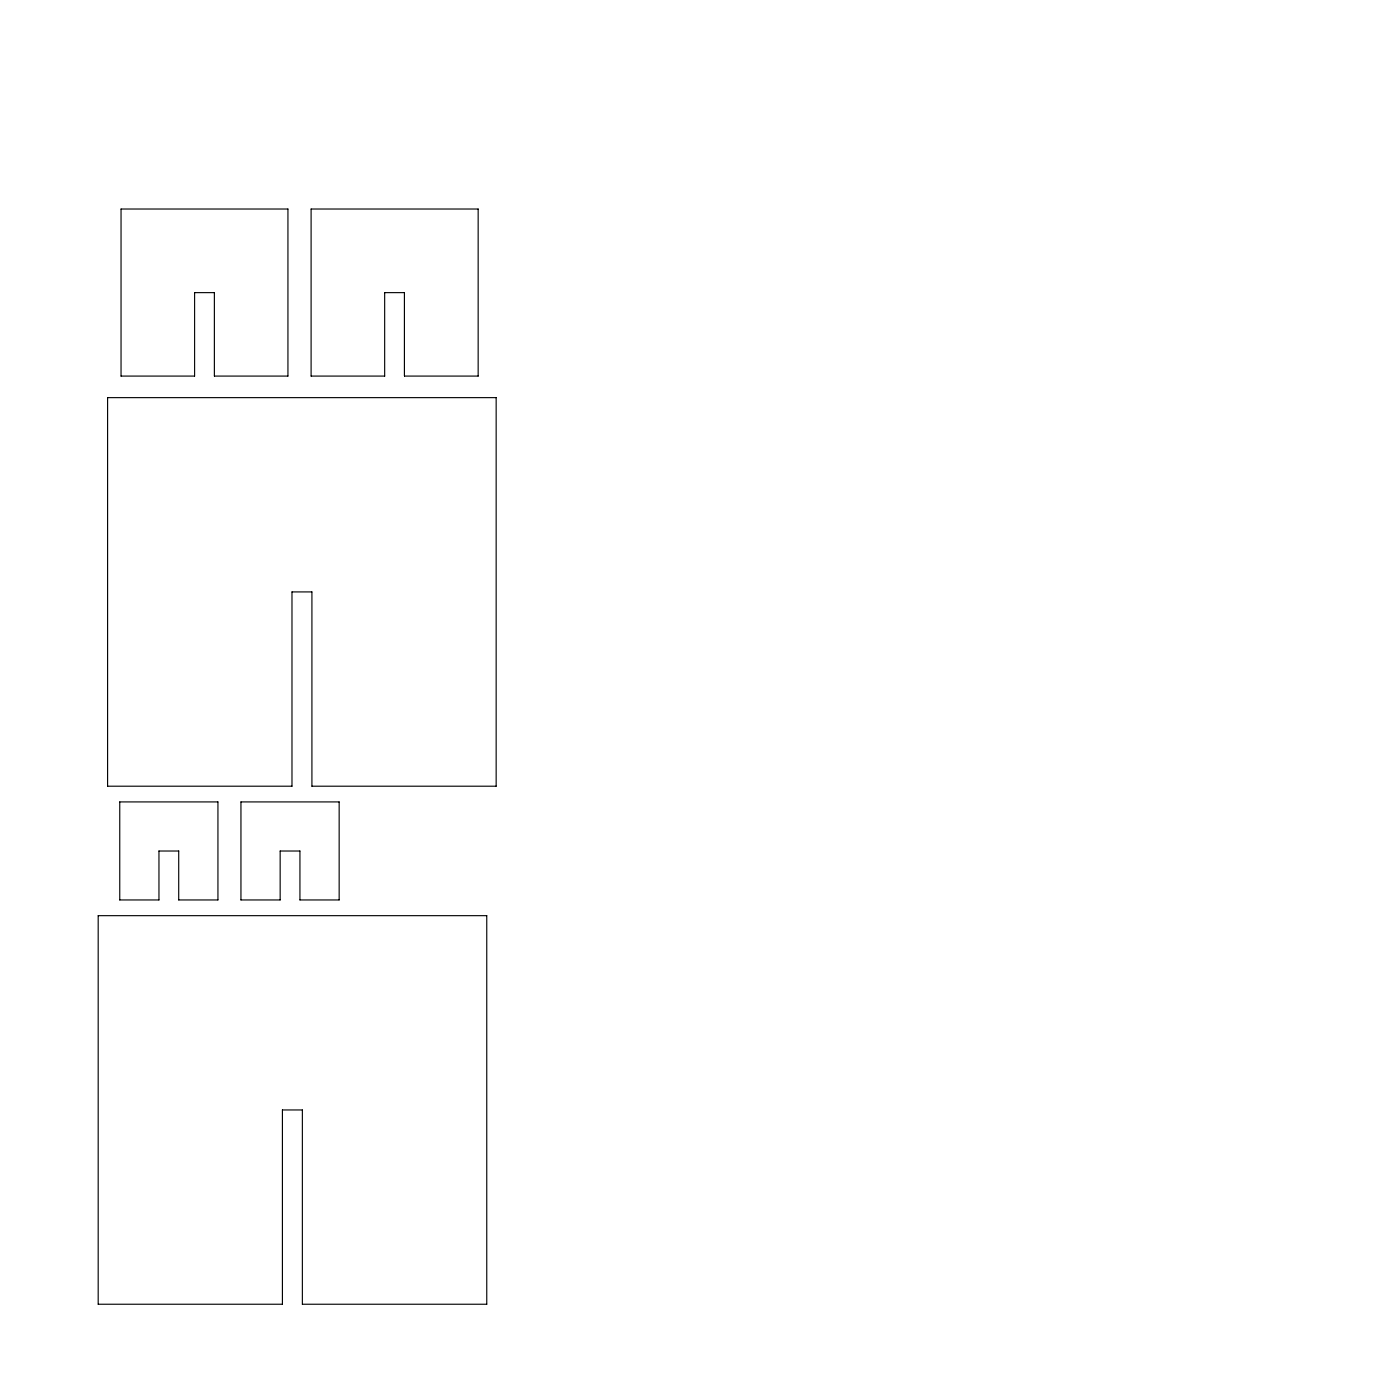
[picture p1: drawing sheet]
<svg xmlns="http://www.w3.org/2000/svg" width="305mm" height="305mm" viewBox="0 0 305 305" stroke-linecap="round" stroke-linejoin="round" font-family="sans-serif">
<path d="M26.4 45.5h36.3v36.4h-16v-18.2h-4.3v18.2h-16zM67.7 45.5h36.4v36.4h-16v-18.2h-4.4v18.2h-16zM23.4 86.6h84.6v84.6h-40.1v-42.3h-4.3v42.3h-40.2zM26.1 174.6h21.3v21.3h-8.5v-10.6h-4.3v10.6h-8.5zM52.5 174.6h21.3v21.3h-8.5v-10.6h-4.3v10.6h-8.5zM21.4 199.4h84.6v84.6h-40.2v-42.3h-4.3v42.3h-40.1z" fill="none" stroke="#000" stroke-width=".25"/>
</svg>
